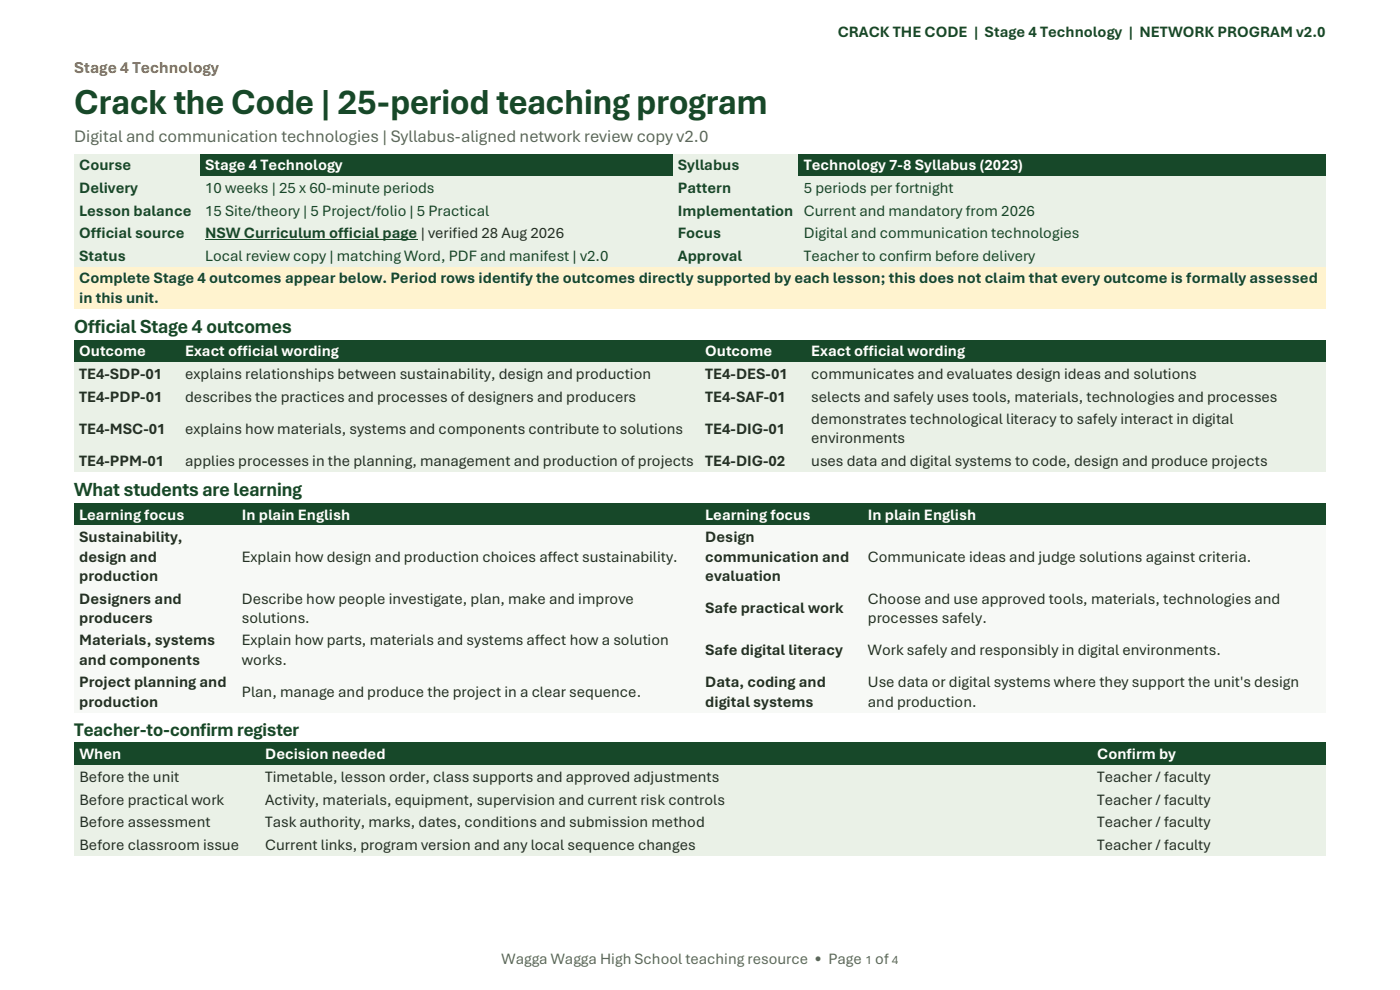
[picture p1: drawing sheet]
<svg xmlns="http://www.w3.org/2000/svg" width="297mm" height="210mm" viewBox="0 0 297 210" stroke-linecap="round" stroke-linejoin="round" font-family="sans-serif">
<defs><g id="words">
<text font-size="7.7" fill="#174829" x="15.7" y="24.1">Crack the Code | 25-period teaching program</text>
<g font-size="4.2" fill="#174829">
<text x="15.7" y="70.5">Official Stage 4 outcomes</text>
<text x="15.7" y="105.2">What students are learning</text>
</g>
<text font-size="4.1" fill="#174829" x="15.7" y="156.1">Teacher-to-confirm register</text>
<text font-size="3.7" fill="#5d665f" x="15.7" y="30.2">Digital and communication technologies | Syllabus-aligned network review copy v2.0</text>
<text font-size="3.5" fill="#bd472f" x="15.7" y="15.5">Stage 4 Technology</text>
<g font-size="3.3" fill="#174829">
<text x="177.7" y="7.7">CRACK THE CODE | Stage 4 Technology | NETWORK PROGRAM v2.0</text>
<text x="16.8" y="36.2">Course</text>
<text x="16.8" y="40.9">Delivery</text>
<text x="43.5" y="40.9">10 weeks | 25 x 60-minute periods</text>
<text x="143.8" y="36.2">Syllabus</text>
<text x="143.8" y="40.9">Pattern</text>
<text x="170.5" y="40.9">5 periods per fortnight</text>
<text x="16.8" y="45.7">Lesson balance</text>
<text x="43.5" y="45.7">15 Site/theory | 5 Project/folio | 5 Practical</text>
<text x="143.8" y="45.7">Implementation</text>
<text x="170.5" y="45.7">Current and mandatory from 2026</text>
<text x="16.8" y="50.6">Official source</text>
<text x="43.5" y="50.6">NSW Curriculum official page | verified 28 Aug 2026</text>
<text x="143.8" y="50.6">Focus</text>
<text x="170.5" y="50.6">Digital and communication technologies</text>
<text x="16.8" y="55.3">Status</text>
<text x="43.5" y="55.3">Local review copy | matching Word, PDF and manifest | v2.0</text>
<text x="143.8" y="55.3">Approval</text>
<text x="170.5" y="55.3">Teacher to confirm before delivery</text>
<text x="16.8" y="60.1">Complete Stage 4 outcomes appear below. Period rows identify the outcomes directly supported by each lesson; this does not claim that every outcome is formally assessed</text>
<text x="16.8" y="64.2">in this unit.</text>
</g>
<g font-size="3.3" fill="#fff">
<text x="43.5" y="36.2">Stage 4 Technology</text>
<text x="170.5" y="36.2">Technology 7-8 Syllabus (2023)</text>
<text x="16.8" y="75.6">Outcome</text>
<text x="39.3" y="75.6">Exact official wording</text>
<text x="149.6" y="75.6">Outcome</text>
<text x="172.1" y="75.6">Exact official wording</text>
<text x="16.8" y="110.3">Learning focus</text>
<text x="51.3" y="110.3">In plain English</text>
<text x="149.6" y="110.3">Learning focus</text>
<text x="184.1" y="110.3">In plain English</text>
<text x="16.8" y="161.1">When</text>
<text x="56.3" y="161.1">Decision needed</text>
<text x="232.8" y="161.1">Confirm by</text>
</g>
<g font-size="3.3" fill="#243024">
<text x="16.8" y="80.4">TE4-SDP-01</text>
<text x="39.3" y="80.4">explains relationships between sustainability, design and production</text>
<text x="149.6" y="80.4">TE4-DES-01</text>
<text x="172.1" y="80.4">communicates and evaluates design ideas and solutions</text>
<text x="16.8" y="85.2">TE4-PDP-01</text>
<text x="39.3" y="85.2">describes the practices and processes of designers and producers</text>
<text x="149.6" y="85.2">TE4-SAF-01</text>
<text x="172.1" y="85.2">selects and safely uses tools, materials, technologies and processes</text>
<text x="172.1" y="90">demonstrates technological literacy to safely interact in digital</text>
<text x="16.8" y="92.1">TE4-MSC-01</text>
<text x="39.3" y="92.1">explains how materials, systems and components contribute to solutions</text>
<text x="149.6" y="92.1">TE4-DIG-01</text>
<text x="172.1" y="94.1">environments</text>
<text x="16.8" y="98.9">TE4-PPM-01</text>
<text x="39.3" y="98.9">applies processes in the planning, management and production of projects</text>
<text x="149.6" y="98.9">TE4-DIG-02</text>
<text x="172.1" y="98.9">uses data and digital systems to code, design and produce projects</text>
<text x="16.8" y="115">Sustainability,</text>
<text x="16.8" y="119.2">design and</text>
<text x="51.3" y="119.2">Explain how design and production choices affect sustainability.</text>
<text x="149.6" y="115">Design</text>
<text x="149.6" y="119.2">communication and</text>
<text x="184.1" y="119.2">Communicate ideas and judge solutions against criteria.</text>
<text x="16.8" y="123.3">production</text>
<text x="149.6" y="123.3">evaluation</text>
<text x="16.8" y="128">Designers and</text>
<text x="51.3" y="128">Describe how people investigate, plan, make and improve</text>
<text x="149.6" y="130.1">Safe practical work</text>
<text x="184.1" y="128">Choose and use approved tools, materials, technologies and</text>
<text x="16.8" y="132.1">producers</text>
<text x="16.8" y="136.9">Materials, systems</text>
<text x="51.3" y="132.1">solutions.</text>
<text x="51.3" y="136.9">Explain how parts, materials and systems affect how a solution</text>
<text x="184.1" y="132.1">processes safely.</text>
<text x="16.8" y="141">and components</text>
<text x="51.3" y="141">works.</text>
<text x="149.6" y="139">Safe digital literacy</text>
<text x="184.1" y="139">Work safely and responsibly in digital environments.</text>
<text x="16.8" y="145.8">Project planning and</text>
<text x="16.8" y="149.9">production</text>
<text x="51.3" y="147.9">Plan, manage and produce the project in a clear sequence.</text>
<text x="149.6" y="145.8">Data, coding and</text>
<text x="149.6" y="149.9">digital systems</text>
<text x="184.1" y="145.8">Use data or digital systems where they support the unit's design</text>
<text x="184.1" y="149.9">and production.</text>
<text x="16.8" y="165.9">Before the unit</text>
<text x="56.3" y="165.9">Timetable, lesson order, class supports and approved adjustments</text>
<text x="232.8" y="165.9">Teacher / faculty</text>
<text x="16.8" y="170.7">Before practical work</text>
<text x="56.3" y="170.7">Activity, materials, equipment, supervision and current risk controls</text>
<text x="232.8" y="170.7">Teacher / faculty</text>
<text x="16.8" y="175.5">Before assessment</text>
<text x="56.3" y="175.5">Task authority, marks, dates, conditions and submission method</text>
<text x="232.8" y="175.5">Teacher / faculty</text>
<text x="16.8" y="180.2">Before classroom issue</text>
<text x="56.3" y="180.2">Current links, program version and any local sequence changes</text>
<text x="232.8" y="180.2">Teacher / faculty</text>
</g>
<g font-size="3.3" fill="#5d665f">
<text x="106.4" y="204.6">Wagga Wagga High School teaching resource • Page</text>
<text x="185.7" y="204.6">of</text>
</g>
<g font-size="2.7" fill="#5f685f">
<text x="183.6" y="204.6">1</text>
<text x="189.2" y="204.6">4</text>
</g>
</g></defs>
<g fill="#eaf1e7">
<path d="M15.7 32.6h26.8v4.8h-26.8z" fill-rule="evenodd"/>
<path d="M16.8 33h24.6v4.1h-24.6z" fill-rule="evenodd"/>
</g>
<g fill="#174829">
<path d="M42.5 32.6h100.3v4.8h-100.3z" fill-rule="evenodd"/>
<path d="M43.5 33h98.2v4.1h-98.2z" fill-rule="evenodd"/>
</g>
<g fill="#eaf1e7">
<path d="M142.8 32.6h26.7v4.8h-26.7z" fill-rule="evenodd"/>
<path d="M143.8 33h24.6v4.1h-24.6z" fill-rule="evenodd"/>
</g>
<g fill="#174829">
<path d="M169.5 32.6h111.8v4.8h-111.8z" fill-rule="evenodd"/>
<path d="M170.5 33h109.7v4.1h-109.7z" fill-rule="evenodd"/>
</g>
<path d="M15.7 32.8h26.8M15.7 37.3h26.8M142.8 32.8h26.7M142.8 37.3h26.7" fill="none" stroke="#eaf1e7" stroke-width=".34"/>
<path d="M42.5 32.8h100.3M42.5 37.3h100.3M169.5 32.8h111.8M169.5 37.3h111.8" fill="none" stroke="#174829" stroke-width=".34"/>
<g fill="#eaf1e7">
<path d="M15.7 37.4h26.8v4.8h-26.8z" fill-rule="evenodd"/>
<path d="M16.8 37.8h24.6v4.1h-24.6z" fill-rule="evenodd"/>
<path d="M42.5 37.4h100.3v4.8h-100.3z" fill-rule="evenodd"/>
<path d="M43.5 37.8h98.2v4.1h-98.2z" fill-rule="evenodd"/>
<path d="M142.8 37.4h26.7v4.8h-26.7z" fill-rule="evenodd"/>
<path d="M143.8 37.8h24.6v4.1h-24.6z" fill-rule="evenodd"/>
<path d="M169.5 37.4h111.8v4.8h-111.8z" fill-rule="evenodd"/>
<path d="M170.5 37.8h109.7v4.1h-109.7z" fill-rule="evenodd"/>
</g>
<path d="M15.7 37.6h265.6M15.7 42h265.6" fill="none" stroke="#eaf1e7" stroke-width=".34"/>
<g fill="#eaf1e7">
<path d="M15.7 42.3h26.8v4.7h-26.8z" fill-rule="evenodd"/>
<path d="M16.8 42.6h24.6v4.1h-24.6z" fill-rule="evenodd"/>
<path d="M42.5 42.3h100.3v4.7h-100.3z" fill-rule="evenodd"/>
<path d="M43.5 42.6h98.2v4.1h-98.2z" fill-rule="evenodd"/>
<path d="M142.8 42.3h26.7v4.7h-26.7z" fill-rule="evenodd"/>
<path d="M143.8 42.6h24.6v4.1h-24.6z" fill-rule="evenodd"/>
<path d="M169.5 42.3h111.8v4.7h-111.8z" fill-rule="evenodd"/>
<path d="M170.5 42.6h109.7v4.1h-109.7z" fill-rule="evenodd"/>
</g>
<path d="M15.7 42.4h265.6M15.7 46.9h265.6" fill="none" stroke="#eaf1e7" stroke-width=".34"/>
<g fill="#eaf1e7">
<path d="M15.7 47h26.8v4.8h-26.8z" fill-rule="evenodd"/>
<path d="M16.8 47.4h24.6v4.1h-24.6z" fill-rule="evenodd"/>
<path d="M42.5 47h100.3v4.8h-100.3z" fill-rule="evenodd"/>
<path d="M43.5 47.4h98.2v4.1h-98.2z" fill-rule="evenodd"/>
</g>
<path d="M43.5 50.8h45.1" fill="none" stroke="#174829" stroke-width=".21"/>
<g fill="#eaf1e7">
<path d="M142.8 47h26.7v4.8h-26.7z" fill-rule="evenodd"/>
<path d="M143.8 47.4h24.6v4.1h-24.6z" fill-rule="evenodd"/>
<path d="M169.5 47h111.8v4.8h-111.8z" fill-rule="evenodd"/>
<path d="M170.5 47.4h109.7v4.1h-109.7z" fill-rule="evenodd"/>
</g>
<path d="M15.7 47.2h265.6M15.7 51.7h265.6" fill="none" stroke="#eaf1e7" stroke-width=".34"/>
<g fill="#eaf1e7">
<path d="M15.7 51.8h26.8v4.8h-26.8z" fill-rule="evenodd"/>
<path d="M16.8 52.2h24.6v4.1h-24.6z" fill-rule="evenodd"/>
<path d="M42.5 51.8h100.3v4.8h-100.3z" fill-rule="evenodd"/>
<path d="M43.5 52.2h98.2v4.1h-98.2z" fill-rule="evenodd"/>
<path d="M142.8 51.8h26.7v4.8h-26.7z" fill-rule="evenodd"/>
<path d="M143.8 52.2h24.6v4.1h-24.6z" fill-rule="evenodd"/>
<path d="M169.5 51.8h111.8v4.8h-111.8z" fill-rule="evenodd"/>
<path d="M170.5 52.2h109.7v4.1h-109.7z" fill-rule="evenodd"/>
</g>
<path d="M15.7 52h265.6M15.7 56.4h265.6" fill="none" stroke="#eaf1e7" stroke-width=".34"/>
<g fill="#fff3cf">
<path d="M15.7 56.6h265.6v8.9h-265.6z" fill-rule="evenodd"/>
<path d="M16.8 57h263.4v4.1h-263.4z" fill-rule="evenodd"/>
<path d="M16.8 61.1h263.4v4.1h-263.4z" fill-rule="evenodd"/>
</g>
<path d="M15.7 56.8h265.6M15.7 65.3h265.6" fill="none" stroke="#fff3cf" stroke-width=".34"/>
<g fill="#174829">
<path d="M15.7 72.1h22.5v4.8h-22.5z" fill-rule="evenodd"/>
<path d="M16.8 72.4h20.4v4.2h-20.4z" fill-rule="evenodd"/>
<path d="M38.2 72.1h110.4v4.8h-110.4z" fill-rule="evenodd"/>
<path d="M39.3 72.4h108.2v4.2h-108.2z" fill-rule="evenodd"/>
<path d="M148.6 72.1h22.5v4.8h-22.5z" fill-rule="evenodd"/>
<path d="M149.6 72.4h20.4v4.2h-20.4z" fill-rule="evenodd"/>
<path d="M171.1 72.1h110.2v4.8h-110.2z" fill-rule="evenodd"/>
<path d="M172.1 72.4h108.1v4.2h-108.1z" fill-rule="evenodd"/>
</g>
<path d="M15.7 72.3h265.6M15.7 76.7h265.6" fill="none" stroke="#174829" stroke-width=".34"/>
<g fill="#eaf1e7">
<path d="M15.7 76.9h22.5v4.8h-22.5z" fill-rule="evenodd"/>
<path d="M16.8 77.2h20.4v4.1h-20.4z" fill-rule="evenodd"/>
<path d="M38.2 76.9h110.4v4.8h-110.4z" fill-rule="evenodd"/>
<path d="M39.3 77.2h108.2v4.1h-108.2z" fill-rule="evenodd"/>
<path d="M148.6 76.9h22.5v4.8h-22.5z" fill-rule="evenodd"/>
<path d="M149.6 77.2h20.4v4.1h-20.4z" fill-rule="evenodd"/>
<path d="M171.1 76.9h110.2v4.8h-110.2z" fill-rule="evenodd"/>
<path d="M172.1 77.2h108.1v4.1h-108.1z" fill-rule="evenodd"/>
</g>
<path d="M15.7 77.1h265.6M15.7 81.5h265.6" fill="none" stroke="#eaf1e7" stroke-width=".34"/>
<g fill="#eaf1e7">
<path d="M15.7 81.7h22.5v4.8h-22.5z" fill-rule="evenodd"/>
<path d="M16.8 82h20.4v4.1h-20.4z" fill-rule="evenodd"/>
<path d="M38.2 81.7h110.4v4.8h-110.4z" fill-rule="evenodd"/>
<path d="M39.3 82h108.2v4.1h-108.2z" fill-rule="evenodd"/>
<path d="M148.6 81.7h22.5v4.8h-22.5z" fill-rule="evenodd"/>
<path d="M149.6 82h20.4v4.1h-20.4z" fill-rule="evenodd"/>
<path d="M171.1 81.7h110.2v4.8h-110.2z" fill-rule="evenodd"/>
<path d="M172.1 82h108.1v4.1h-108.1z" fill-rule="evenodd"/>
</g>
<path d="M15.7 81.8h265.6M15.7 86.3h265.6" fill="none" stroke="#eaf1e7" stroke-width=".34"/>
<g fill="#eaf1e7">
<path d="M15.7 86.5h22.5v8.9h-22.5z" fill-rule="evenodd"/>
<path d="M16.8 88.9h20.4v4.1h-20.4z" fill-rule="evenodd"/>
<path d="M38.2 86.5h110.4v8.9h-110.4z" fill-rule="evenodd"/>
<path d="M39.3 88.9h108.2v4.1h-108.2z" fill-rule="evenodd"/>
<path d="M148.6 86.5h22.5v8.9h-22.5z" fill-rule="evenodd"/>
<path d="M149.6 88.9h20.4v4.1h-20.4z" fill-rule="evenodd"/>
<path d="M171.1 86.5h110.2v8.9h-110.2z" fill-rule="evenodd"/>
<path d="M172.1 86.8h108.1v4.1h-108.1z" fill-rule="evenodd"/>
<path d="M172.1 90.9h108.1v4.1h-108.1z" fill-rule="evenodd"/>
</g>
<path d="M15.7 86.6h265.6M15.7 95.2h265.6" fill="none" stroke="#eaf1e7" stroke-width=".34"/>
<g fill="#eaf1e7">
<path d="M15.7 95.4h22.5v4.7h-22.5z" fill-rule="evenodd"/>
<path d="M16.8 95.7h20.4v4.1h-20.4z" fill-rule="evenodd"/>
<path d="M38.2 95.4h110.4v4.7h-110.4z" fill-rule="evenodd"/>
<path d="M39.3 95.7h108.2v4.1h-108.2z" fill-rule="evenodd"/>
<path d="M148.6 95.4h22.5v4.7h-22.5z" fill-rule="evenodd"/>
<path d="M149.6 95.7h20.4v4.1h-20.4z" fill-rule="evenodd"/>
<path d="M171.1 95.4h110.2v4.7h-110.2z" fill-rule="evenodd"/>
<path d="M172.1 95.7h108.1v4.1h-108.1z" fill-rule="evenodd"/>
</g>
<path d="M15.7 95.5h265.6M15.7 100h265.6" fill="none" stroke="#eaf1e7" stroke-width=".34"/>
<g fill="#174829">
<path d="M15.7 106.7h34.6v4.8h-34.6z" fill-rule="evenodd"/>
<path d="M16.8 107.1h32.4v4.1h-32.4z" fill-rule="evenodd"/>
<path d="M50.3 106.7h98.3v4.8h-98.3z" fill-rule="evenodd"/>
<path d="M51.3 107.1h96.2v4.1h-96.2z" fill-rule="evenodd"/>
<path d="M148.6 106.7h34.5v4.8h-34.5z" fill-rule="evenodd"/>
<path d="M149.6 107.1h32.4v4.1h-32.4z" fill-rule="evenodd"/>
<path d="M183.1 106.7h98.2v4.8h-98.2z" fill-rule="evenodd"/>
<path d="M184.1 107.1h96.1v4.1h-96.1z" fill-rule="evenodd"/>
</g>
<path d="M15.7 106.9h265.6M15.7 111.4h265.6" fill="none" stroke="#174829" stroke-width=".34"/>
<g fill="#f7f9f6">
<path d="M15.7 111.6h34.6v12.9h-34.6z" fill-rule="evenodd"/>
<path d="M16.8 111.9h32.4v4.1h-32.4z" fill-rule="evenodd"/>
<path d="M16.8 116h32.4v4.1h-32.4z" fill-rule="evenodd"/>
<path d="M16.8 120.1h32.4v4.1h-32.4z" fill-rule="evenodd"/>
<path d="M50.3 111.6h98.3v12.9h-98.3z" fill-rule="evenodd"/>
<path d="M51.3 116h96.2v4.1h-96.2z" fill-rule="evenodd"/>
<path d="M148.6 111.6h34.5v12.9h-34.5z" fill-rule="evenodd"/>
<path d="M149.6 111.9h32.4v4.1h-32.4z" fill-rule="evenodd"/>
<path d="M149.6 116h32.4v4.1h-32.4z" fill-rule="evenodd"/>
<path d="M149.6 120.1h32.4v4.1h-32.4z" fill-rule="evenodd"/>
<path d="M183.1 111.6h98.2v12.9h-98.2z" fill-rule="evenodd"/>
<path d="M184.1 116h96.1v4.1h-96.1z" fill-rule="evenodd"/>
</g>
<path d="M15.7 111.7h265.6M15.7 124.4h265.6" fill="none" stroke="#f7f9f6" stroke-width=".34"/>
<g fill="#f7f9f6">
<path d="M15.7 124.5h34.6v8.9h-34.6z" fill-rule="evenodd"/>
<path d="M16.8 124.9h32.4v4.1h-32.4z" fill-rule="evenodd"/>
<path d="M16.8 129h32.4v4.1h-32.4z" fill-rule="evenodd"/>
<path d="M50.3 124.5h98.3v8.9h-98.3z" fill-rule="evenodd"/>
<path d="M51.3 124.9h96.2v4.1h-96.2z" fill-rule="evenodd"/>
<path d="M51.3 129h96.2v4.1h-96.2z" fill-rule="evenodd"/>
<path d="M148.6 124.5h34.5v8.9h-34.5z" fill-rule="evenodd"/>
<path d="M149.6 126.9h32.4v4.1h-32.4z" fill-rule="evenodd"/>
<path d="M183.1 124.5h98.2v8.9h-98.2z" fill-rule="evenodd"/>
<path d="M184.1 124.9h96.1v4.1h-96.1z" fill-rule="evenodd"/>
<path d="M184.1 129h96.1v4.1h-96.1z" fill-rule="evenodd"/>
</g>
<path d="M15.7 124.7h265.6M15.7 133.2h265.6" fill="none" stroke="#f7f9f6" stroke-width=".34"/>
<g fill="#f7f9f6">
<path d="M15.7 133.4h34.6v8.9h-34.6z" fill-rule="evenodd"/>
<path d="M16.8 133.8h32.4v4.1h-32.4z" fill-rule="evenodd"/>
<path d="M16.8 137.9h32.4v4.1h-32.4z" fill-rule="evenodd"/>
<path d="M50.3 133.4h98.3v8.9h-98.3z" fill-rule="evenodd"/>
<path d="M51.3 133.8h96.2v4.1h-96.2z" fill-rule="evenodd"/>
<path d="M51.3 137.9h96.2v4.1h-96.2z" fill-rule="evenodd"/>
<path d="M148.6 133.4h34.5v8.9h-34.5z" fill-rule="evenodd"/>
<path d="M149.6 135.8h32.4v4.1h-32.4z" fill-rule="evenodd"/>
<path d="M183.1 133.4h98.2v8.9h-98.2z" fill-rule="evenodd"/>
<path d="M184.1 135.8h96.1v4.1h-96.1z" fill-rule="evenodd"/>
</g>
<path d="M15.7 133.6h265.6M15.7 142.1h265.6" fill="none" stroke="#f7f9f6" stroke-width=".34"/>
<g fill="#f7f9f6">
<path d="M15.7 142.3h34.6v8.9h-34.6z" fill-rule="evenodd"/>
<path d="M16.8 142.6h32.4v4.2h-32.4z" fill-rule="evenodd"/>
<path d="M16.8 146.8h32.4v4.1h-32.4z" fill-rule="evenodd"/>
<path d="M50.3 142.3h98.3v8.9h-98.3z" fill-rule="evenodd"/>
<path d="M51.3 144.7h96.2v4.1h-96.2z" fill-rule="evenodd"/>
<path d="M148.6 142.3h34.5v8.9h-34.5z" fill-rule="evenodd"/>
<path d="M149.6 142.6h32.4v4.2h-32.4z" fill-rule="evenodd"/>
<path d="M149.6 146.8h32.4v4.1h-32.4z" fill-rule="evenodd"/>
<path d="M183.1 142.3h98.2v8.9h-98.2z" fill-rule="evenodd"/>
<path d="M184.1 142.6h96.1v4.2h-96.1z" fill-rule="evenodd"/>
<path d="M184.1 146.8h96.1v4.1h-96.1z" fill-rule="evenodd"/>
</g>
<path d="M15.7 142.5h265.6M15.7 151h265.6" fill="none" stroke="#f7f9f6" stroke-width=".34"/>
<g fill="#174829">
<path d="M15.8 157.5h39.4v4.8h-39.4z" fill-rule="evenodd"/>
<path d="M16.8 157.9h37.4v4.1h-37.4z" fill-rule="evenodd"/>
<path d="M55.2 157.5h176.5v4.8h-176.5z" fill-rule="evenodd"/>
<path d="M56.3 157.9h174.4v4.1h-174.4z" fill-rule="evenodd"/>
<path d="M231.7 157.5h49.5v4.8h-49.5z" fill-rule="evenodd"/>
<path d="M232.8 157.9h47.4v4.1h-47.4z" fill-rule="evenodd"/>
</g>
<path d="M15.8 157.7h265.4M15.8 162.2h265.4" fill="none" stroke="#174829" stroke-width=".34"/>
<g fill="#eaf1e7">
<path d="M15.8 162.4h39.4v4.7h-39.4z" fill-rule="evenodd"/>
<path d="M16.8 162.7h37.4v4.1h-37.4z" fill-rule="evenodd"/>
<path d="M55.2 162.4h176.5v4.7h-176.5z" fill-rule="evenodd"/>
<path d="M56.3 162.7h174.4v4.1h-174.4z" fill-rule="evenodd"/>
<path d="M231.7 162.4h49.5v4.7h-49.5z" fill-rule="evenodd"/>
<path d="M232.8 162.7h47.4v4.1h-47.4z" fill-rule="evenodd"/>
</g>
<path d="M15.8 162.5h265.4M15.8 167h265.4" fill="none" stroke="#eaf1e7" stroke-width=".34"/>
<g fill="#eaf1e7">
<path d="M15.8 167.2h39.4v4.8h-39.4z" fill-rule="evenodd"/>
<path d="M16.8 167.5h37.4v4.1h-37.4z" fill-rule="evenodd"/>
<path d="M55.2 167.2h176.5v4.8h-176.5z" fill-rule="evenodd"/>
<path d="M56.3 167.5h174.4v4.1h-174.4z" fill-rule="evenodd"/>
<path d="M231.7 167.2h49.5v4.8h-49.5z" fill-rule="evenodd"/>
<path d="M232.8 167.5h47.4v4.1h-47.4z" fill-rule="evenodd"/>
</g>
<path d="M15.8 167.3h265.4M15.8 171.8h265.4" fill="none" stroke="#eaf1e7" stroke-width=".34"/>
<g fill="#eaf1e7">
<path d="M15.8 171.9h39.4v4.8h-39.4z" fill-rule="evenodd"/>
<path d="M16.8 172.3h37.4v4.1h-37.4z" fill-rule="evenodd"/>
<path d="M55.2 171.9h176.5v4.8h-176.5z" fill-rule="evenodd"/>
<path d="M56.3 172.3h174.4v4.1h-174.4z" fill-rule="evenodd"/>
<path d="M231.7 171.9h49.5v4.8h-49.5z" fill-rule="evenodd"/>
<path d="M232.8 172.3h47.4v4.1h-47.4z" fill-rule="evenodd"/>
</g>
<path d="M15.8 172.1h265.4M15.8 176.6h265.4" fill="none" stroke="#eaf1e7" stroke-width=".34"/>
<g fill="#eaf1e7">
<path d="M15.8 176.8h39.4v4.7h-39.4z" fill-rule="evenodd"/>
<path d="M16.8 177.1h37.4v4.1h-37.4z" fill-rule="evenodd"/>
<path d="M55.2 176.8h176.5v4.7h-176.5z" fill-rule="evenodd"/>
<path d="M56.3 177.1h174.4v4.1h-174.4z" fill-rule="evenodd"/>
<path d="M231.7 176.8h49.5v4.7h-49.5z" fill-rule="evenodd"/>
<path d="M232.8 177.1h47.4v4.1h-47.4z" fill-rule="evenodd"/>
</g>
<path d="M15.8 176.9h265.4M15.8 181.4h265.4" fill="none" stroke="#eaf1e7" stroke-width=".34"/>
<use href="#words"/>
</svg>
